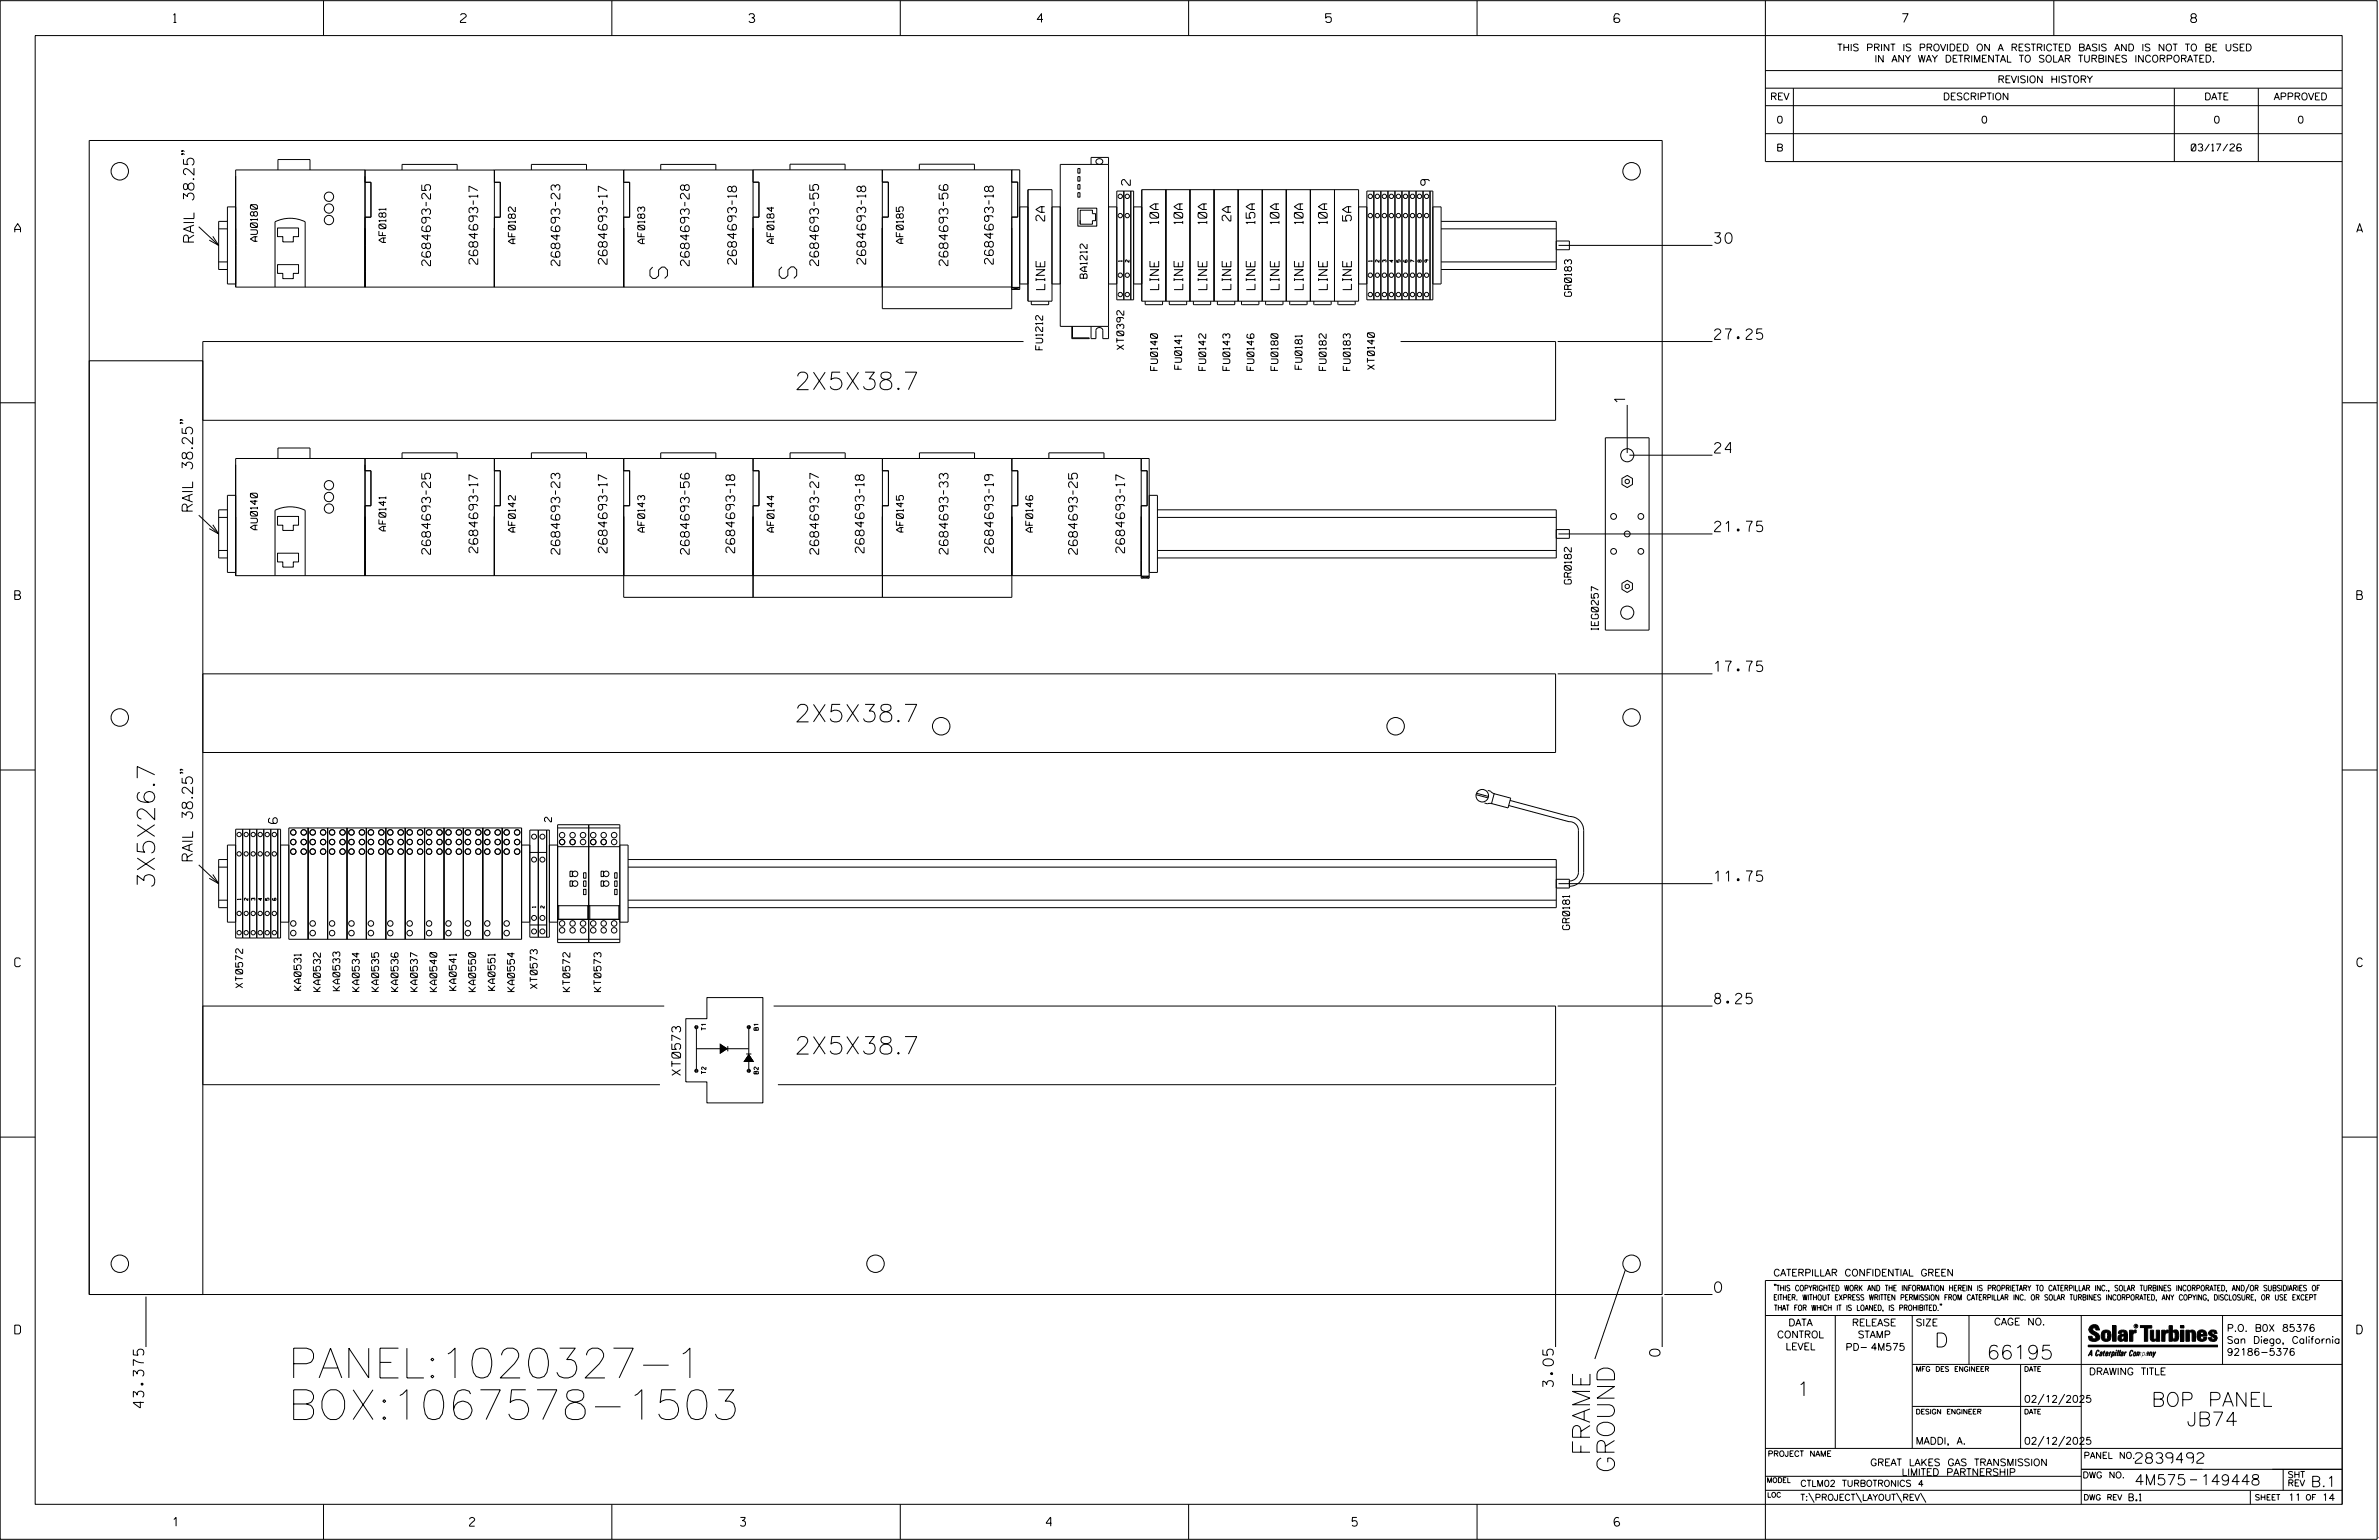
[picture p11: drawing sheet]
<svg xmlns="http://www.w3.org/2000/svg" width="864mm" height="559mm" viewBox="0 0 864 559" stroke-linecap="round" stroke-linejoin="round" font-family="sans-serif">
<defs><g id="words">
<g font-size="10.8">
<text x="104.6" y="500">PANEL:1020327-1</text>
<text x="104.6" y="515.1">BOX:1067578-1503</text>
</g>
<g font-size="6.3">
<text x="242.3" y="101" transform="rotate(-90 242.3 101)">S</text>
<text x="289.2" y="101" transform="rotate(-90 289.2 101)">S</text>
<text x="288.4" y="141.4">2X5X38.7</text>
<text x="288.4" y="261.9">2X5X38.7</text>
<text x="56.2" y="322.5" transform="rotate(-90 56.2 322.5)">3X5X26.7</text>
<text x="288.4" y="382.5">2X5X38.7</text>
<text x="577.2" y="532" transform="rotate(-90 577.2 532)">FRAME</text>
<text x="586.1" y="534.5" transform="rotate(-90 586.1 534.5)">GROUND</text>
</g>
<g font-size="5.1">
<text x="702.3" y="488.8">D</text>
<text x="721.2" y="493.2">66195</text>
<text x="652.2" y="506.5">1</text>
<text x="781" y="510.3">BOP PANEL</text>
<text x="793.8" y="517.4">JB74</text>
</g>
<g font-size="3.8">
<text x="70.4" y="88.6" transform="rotate(-90 70.4 88.6)">RAIL 38.25&quot;</text>
<text x="622.4" y="88.3">30</text>
<text x="622.4" y="123.2">27.25</text>
<text x="589.9" y="146.2" transform="rotate(-90 589.9 146.2)">1</text>
<text x="622.4" y="164.4">24</text>
<text x="69.9" y="186.2" transform="rotate(-90 69.9 186.2)">RAIL 38.25&quot;</text>
<text x="622.4" y="192.9">21.75</text>
<text x="622.4" y="243.7">17.75</text>
<text x="69.9" y="313.1" transform="rotate(-90 69.9 313.1)">RAIL 38.25&quot;</text>
<text x="622.4" y="319.8">11.75</text>
<text x="622.4" y="364.2">8.25</text>
<text x="622.4" y="468.9">0</text>
<text x="602.6" y="492.1" transform="rotate(-90 602.6 492.1)">0</text>
<text x="563.9" y="503.2" transform="rotate(-90 563.9 503.2)">3.05</text>
<text x="52.2" y="510.8" transform="rotate(-90 52.2 510.8)">43.375</text>
<text x="775.1" y="531">2839492</text>
<text x="774.8" y="538.9">4M575</text>
<text x="798.8" y="538.9">149448</text>
<text x="838.8" y="539.5">B.1</text>
</g>
<g font-size="3.2">
<text x="63" y="8.2">1</text>
<text x="167.2" y="8.2">2</text>
<text x="271.8" y="8.2">3</text>
<text x="376.5" y="8.2">4</text>
<text x="481.2" y="8.2">5</text>
<text x="690.6" y="8.2">7</text>
<text x="795.3" y="8.2">8</text>
<text x="410.3" y="67.2" transform="rotate(-90 410.3 67.2)">2</text>
<text x="518.9" y="67.2" transform="rotate(-90 518.9 67.2)">9</text>
<text x="379.2" y="80.2" transform="rotate(-90 379.2 80.2)">2A</text>
<text x="420.6" y="81.2" transform="rotate(-90 420.6 81.2)">10A</text>
<text x="429.3" y="81.2" transform="rotate(-90 429.3 81.2)">10A</text>
<text x="438.1" y="81.2" transform="rotate(-90 438.1 81.2)">10A</text>
<text x="446.8" y="80.2" transform="rotate(-90 446.8 80.2)">2A</text>
<text x="455.6" y="81.2" transform="rotate(-90 455.6 81.2)">15A</text>
<text x="464.3" y="81.2" transform="rotate(-90 464.3 81.2)">10A</text>
<text x="473" y="81.2" transform="rotate(-90 473 81.2)">10A</text>
<text x="481.8" y="81.2" transform="rotate(-90 481.8 81.2)">10A</text>
<text x="490.5" y="80.2" transform="rotate(-90 490.5 80.2)">5A</text>
<text x="5.4" y="84.3">A</text>
<text x="855.5" y="84.3">A</text>
<text x="173.4" y="95.9" transform="rotate(-90 173.4 95.9)">2684693-17</text>
<text x="220.4" y="95.9" transform="rotate(-90 220.4 95.9)">2684693-17</text>
<text x="267.3" y="95.9" transform="rotate(-90 267.3 95.9)">2684693-18</text>
<text x="314.3" y="95.8" transform="rotate(-90 314.3 95.8)">2684693-18</text>
<text x="360.6" y="95.8" transform="rotate(-90 360.6 95.8)">2684693-18</text>
<text x="156.3" y="96.4" transform="rotate(-90 156.3 96.4)">2684693-25</text>
<text x="203.2" y="96.4" transform="rotate(-90 203.2 96.4)">2684693-23</text>
<text x="250.2" y="96.4" transform="rotate(-90 250.2 96.4)">2684693-28</text>
<text x="297.1" y="96.4" transform="rotate(-90 297.1 96.4)">2684693-55</text>
<text x="344.1" y="96.4" transform="rotate(-90 344.1 96.4)">2684693-56</text>
<text x="379.3" y="105.1" transform="rotate(-90 379.3 105.1)">LINE</text>
<text x="420.6" y="105.1" transform="rotate(-90 420.6 105.1)">LINE</text>
<text x="429.4" y="105.1" transform="rotate(-90 429.4 105.1)">LINE</text>
<text x="438.1" y="105.1" transform="rotate(-90 438.1 105.1)">LINE</text>
<text x="446.8" y="105.1" transform="rotate(-90 446.8 105.1)">LINE</text>
<text x="455.6" y="105.1" transform="rotate(-90 455.6 105.1)">LINE</text>
<text x="464.3" y="105.1" transform="rotate(-90 464.3 105.1)">LINE</text>
<text x="473.1" y="105.1" transform="rotate(-90 473.1 105.1)">LINE</text>
<text x="481.8" y="105.1" transform="rotate(-90 481.8 105.1)">LINE</text>
<text x="490.6" y="105.1" transform="rotate(-90 490.6 105.1)">LINE</text>
<text x="156.3" y="201.1" transform="rotate(-90 156.3 201.1)">2684693-25</text>
<text x="173.4" y="200.6" transform="rotate(-90 173.4 200.6)">2684693-17</text>
<text x="203.2" y="201.1" transform="rotate(-90 203.2 201.1)">2684693-23</text>
<text x="220.4" y="200.6" transform="rotate(-90 220.4 200.6)">2684693-17</text>
<text x="250.2" y="201.1" transform="rotate(-90 250.2 201.1)">2684693-56</text>
<text x="266.7" y="200.6" transform="rotate(-90 266.7 200.6)">2684693-18</text>
<text x="297.2" y="201.1" transform="rotate(-90 297.2 201.1)">2684693-27</text>
<text x="313.7" y="200.6" transform="rotate(-90 313.7 200.6)">2684693-18</text>
<text x="344.1" y="201.1" transform="rotate(-90 344.1 201.1)">2684693-33</text>
<text x="360.6" y="200.6" transform="rotate(-90 360.6 200.6)">2684693-19</text>
<text x="391.1" y="201.1" transform="rotate(-90 391.1 201.1)">2684693-25</text>
<text x="408.2" y="200.6" transform="rotate(-90 408.2 200.6)">2684693-17</text>
<text x="5.4" y="217.5">B</text>
<text x="855.6" y="217.5">B</text>
<text x="100.7" y="298.8" transform="rotate(-90 100.7 298.8)">6</text>
<text x="5.4" y="350.8">C</text>
<text x="855.6" y="350.8">C</text>
<text x="247.1" y="390.2" transform="rotate(-90 247.1 390.2)">XT0573</text>
<text x="5.4" y="484">D</text>
<text x="855.6" y="484">D</text>
<text x="62.8" y="553.8">1</text>
<text x="170.4" y="553.8">2</text>
<text x="268.8" y="553.8">3</text>
<text x="379.8" y="553.8">4</text>
<text x="490.8" y="553.8">5</text>
<text x="585.9" y="553.8">6</text>
</g>
<g font-size="2.5">
<text x="666.9" y="18.5">THIS PRINT IS PROVIDED ON A RESTRICTED BASIS AND IS NOT TO BE USED</text>
<text x="680.5" y="22.6">IN ANY WAY DETRIMENTAL TO SOLAR TURBINES INCORPORATED.</text>
<text x="725.1" y="30">REVISION HISTORY</text>
<text x="642.6" y="36.3">REV</text>
<text x="705.3" y="36.3">DESCRIPTION</text>
<text x="800.2" y="36.3">DATE</text>
<text x="825.4" y="36.3">APPROVED</text>
<text x="644.9" y="44.7">0</text>
<text x="719.1" y="44.7">0</text>
<text x="803.5" y="44.7">0</text>
<text x="834" y="44.7">0</text>
<text x="644.8" y="54.8">B</text>
<text x="795.4" y="54.8">03/17/26</text>
<text x="93.5" y="87.6" transform="rotate(-90 93.5 87.6)">AU0180</text>
<text x="140.1" y="88" transform="rotate(-90 140.1 88)">AF0181</text>
<text x="187.1" y="88.4" transform="rotate(-90 187.1 88.4)">AF0182</text>
<text x="234" y="88.4" transform="rotate(-90 234 88.4)">AF0183</text>
<text x="281" y="88.3" transform="rotate(-90 281 88.3)">AF0184</text>
<text x="327.9" y="88.3" transform="rotate(-90 327.9 88.3)">AF0185</text>
<text x="394.6" y="101" transform="rotate(-90 394.6 101)">BA1212</text>
<text x="570.5" y="107.5" transform="rotate(-90 570.5 107.5)">GR0183</text>
<text x="378.5" y="126.9" transform="rotate(-90 378.5 126.9)">FU1212</text>
<text x="407.9" y="126.8" transform="rotate(-90 407.9 126.8)">XT0392</text>
<text x="420.2" y="134.4" transform="rotate(-90 420.2 134.4)">FU0140</text>
<text x="428.9" y="134" transform="rotate(-90 428.9 134)">FU0141</text>
<text x="437.7" y="134.4" transform="rotate(-90 437.7 134.4)">FU0142</text>
<text x="446.4" y="134.4" transform="rotate(-90 446.4 134.4)">FU0143</text>
<text x="455.2" y="134.4" transform="rotate(-90 455.2 134.4)">FU0146</text>
<text x="463.9" y="134.4" transform="rotate(-90 463.9 134.4)">FU0180</text>
<text x="472.7" y="134" transform="rotate(-90 472.7 134)">FU0181</text>
<text x="481.4" y="134.4" transform="rotate(-90 481.4 134.4)">FU0182</text>
<text x="490.1" y="134.4" transform="rotate(-90 490.1 134.4)">FU0183</text>
<text x="498.9" y="134.1" transform="rotate(-90 498.9 134.1)">XT0140</text>
<text x="93.5" y="192.2" transform="rotate(-90 93.5 192.2)">AU0140</text>
<text x="140.1" y="192.7" transform="rotate(-90 140.1 192.7)">AF0141</text>
<text x="187.1" y="193.1" transform="rotate(-90 187.1 193.1)">AF0142</text>
<text x="234" y="193.1" transform="rotate(-90 234 193.1)">AF0143</text>
<text x="281" y="193.1" transform="rotate(-90 281 193.1)">AF0144</text>
<text x="327.9" y="193.1" transform="rotate(-90 327.9 193.1)">AF0145</text>
<text x="374.9" y="193.1" transform="rotate(-90 374.9 193.1)">AF0146</text>
<text x="570.4" y="211.9" transform="rotate(-90 570.4 211.9)">GR0182</text>
<text x="580.2" y="228.6" transform="rotate(-90 580.2 228.6)">IEG0257</text>
<text x="200.2" y="298.2" transform="rotate(-90 200.2 298.2)">2</text>
<text x="569.8" y="337.3" transform="rotate(-90 569.8 337.3)">GR0181</text>
<text x="88.1" y="358.4" transform="rotate(-90 88.1 358.4)">XT0572</text>
<text x="109.3" y="359.3" transform="rotate(-90 109.3 359.3)">KA0531</text>
<text x="116.3" y="359.8" transform="rotate(-90 116.3 359.8)">KA0532</text>
<text x="123.4" y="359.5" transform="rotate(-90 123.4 359.5)">KA0533</text>
<text x="130.4" y="359.8" transform="rotate(-90 130.4 359.8)">KA0534</text>
<text x="137.4" y="359.8" transform="rotate(-90 137.4 359.8)">KA0535</text>
<text x="144.5" y="359.8" transform="rotate(-90 144.5 359.8)">KA0536</text>
<text x="151.5" y="359.8" transform="rotate(-90 151.5 359.8)">KA0537</text>
<text x="158.6" y="359.8" transform="rotate(-90 158.6 359.8)">KA0540</text>
<text x="165.6" y="359.4" transform="rotate(-90 165.6 359.4)">KA0541</text>
<text x="172.7" y="359.8" transform="rotate(-90 172.7 359.8)">KA0550</text>
<text x="179.7" y="359.4" transform="rotate(-90 179.7 359.4)">KA0551</text>
<text x="186.7" y="359.8" transform="rotate(-90 186.7 359.8)">KA0554</text>
<text x="195" y="358.7" transform="rotate(-90 195 358.7)">XT0573</text>
<text x="206.9" y="359.8" transform="rotate(-90 206.9 359.8)">KT0572</text>
<text x="218.2" y="359.8" transform="rotate(-90 218.2 359.8)">KT0573</text>
<text x="643.8" y="463">CATERPILLAR CONFIDENTIAL GREEN</text>
<text x="645.1" y="485.5">CONTROL</text>
<text x="649.2" y="481.1">DATA</text>
<text x="672.3" y="481.1">RELEASE</text>
<text x="674.4" y="485.5">STAMP</text>
<text x="695.4" y="481.1">SIZE</text>
<text x="723.8" y="480.8">CAGE NO.</text>
<text x="808.4" y="483.1">P.O. B0X 85376</text>
<text x="648.2" y="489.8">LEVEL</text>
<text x="669.9" y="490">PD- 4M575</text>
<text x="808.4" y="487.5">San Diego, California</text>
<text x="808.4" y="491.8">92186-5376</text>
<text x="758.3" y="498.9">DRAWING TITLE</text>
<text x="734.8" y="508.9">02/12/2025</text>
<text x="695.4" y="524.1">MADDI, A.</text>
<text x="734.8" y="524.1">02/12/2025</text>
<text x="678.9" y="531.9">GREAT LAKES GAS TRANSMISSION</text>
<text x="690.3" y="535.5">LIMITED PARTNERSHIP</text>
<text x="772.8" y="544.6">B.1</text>
<text x="830.6" y="544.6">11</text>
<text x="842.9" y="544.6">14</text>
</g>
<g font-size="2.3">
<text x="756.4" y="529.2">PANEL NO.</text>
<text x="653.5" y="539.4">CTLM02 TURBOTRONICS 4</text>
<text x="756" y="536.3">DWG NO.</text>
<text x="830.4" y="539.3">REV</text>
<text x="830.4" y="536.2">SHT</text>
<text x="653.5" y="544.5">T:\PROJECT\LAYOUT\REV\</text>
</g>
<g font-size="2">
<text x="643.8" y="468.4">&quot;THIS COPYRIGHTED WORK AND THE INFORMATION HEREIN IS PROPRIETARY TO CATERPILLAR INC., SOLAR TURBINES INCORPORATED, AND/OR SUBSIDIARIES OF</text>
<text x="643.8" y="471.8">EITHER. WITHOUT EXPRESS WRITTEN PERMISSION FROM CATERPILLAR INC. OR SOLAR TURBINES INCORPORATED, ANY COPYING, DISCLOSURE, OR USE EXCEPT</text>
<text x="644" y="475.6">THAT FOR WHICH IT IS LOANED, IS PROHIBITED.&quot;</text>
<text x="641.7" y="528.5">PROJECT NAME</text>
<text x="756.3" y="544.3">DWG REV</text>
<text x="818.5" y="544.3">SHEET</text>
<text x="836.9" y="544.3">OF</text>
</g>
<g font-size="1.8">
<text x="695.4" y="497.6">MFG DES ENGINEER</text>
<text x="734.8" y="497.6">DATE</text>
<text x="695.4" y="513.1">DESIGN ENGINEER</text>
<text x="734.8" y="513.1">DATE</text>
<text x="641.3" y="538">MODEL</text>
<text x="641.5" y="543.3">LOC</text>
</g>
<g font-size="1.6">
<text x="256.3" y="373.8" transform="rotate(-90 256.3 373.8)">T1</text>
<text x="275.3" y="373.8" transform="rotate(-90 275.3 373.8)">B1</text>
<text x="256.3" y="389.7" transform="rotate(-90 256.3 389.7)">T2</text>
<text x="275.3" y="389.7" transform="rotate(-90 275.3 389.7)">B2</text>
</g>
<g font-size="1.3">
<text x="407.3" y="94.9" transform="rotate(-90 407.3 94.9)">1</text>
<text x="409.9" y="95.1" transform="rotate(-90 409.9 95.1)">2</text>
<text x="498.1" y="94.9" transform="rotate(-90 498.1 94.9)">1</text>
<text x="500.6" y="95.1" transform="rotate(-90 500.6 95.1)">2</text>
<text x="503.2" y="95.1" transform="rotate(-90 503.2 95.1)">3</text>
<text x="505.7" y="95.1" transform="rotate(-90 505.7 95.1)">4</text>
<text x="508.3" y="95.1" transform="rotate(-90 508.3 95.1)">5</text>
<text x="513.4" y="95.1" transform="rotate(-90 513.4 95.1)">7</text>
<text x="515.9" y="95.1" transform="rotate(-90 515.9 95.1)">8</text>
<text x="518.5" y="95.1" transform="rotate(-90 518.5 95.1)">9</text>
<text x="87.4" y="326.5" transform="rotate(-90 87.4 326.5)">1</text>
<text x="90" y="326.7" transform="rotate(-90 90 326.7)">2</text>
<text x="92.5" y="326.7" transform="rotate(-90 92.5 326.7)">3</text>
<text x="95.1" y="326.7" transform="rotate(-90 95.1 326.7)">4</text>
<text x="97.6" y="326.7" transform="rotate(-90 97.6 326.7)">5</text>
<text x="194.5" y="329.3" transform="rotate(-90 194.5 329.3)">1</text>
<text x="197.5" y="329.5" transform="rotate(-90 197.5 329.5)">2</text>
</g>
<text font-size=".9" x="775.1" y="481.7">R</text>
</g></defs>
<g fill="none" stroke="#000" stroke-width=".36">
<path d="M.1 .2h862.8v558.4h-862.8zM12.8 12.9h837.4v533h-837.4zM117.4 .2v12.7M222.1 .2v12.7M326.8 .2v12.7M431.5 .2v12.7M536.2 .2v12.7M587.9 5.5l-.5-.5h-1l-.5 1v1.7l.5 .4h1l.6-.4v-.6l-.6-.5h-1l-.5 .5M640.9 .2v58.4h209.3M745.6 .2v12.7M640.9 25.6h209.3M640.9 32h209.3"/>
<path d="M640.9 38.3h209.3M651 32v26.6M789.3 32v26.6M819.8 32v26.6M32.4 51h571v418.7h-571zM66.1 55.7v.4v-.4l.9 .4M66.1 54.6v.4v-.4l.9 .4M396.1 59.7v-2.6h6.3v65.8h-2.1v-3a1.28 1.28 0 0 0-1.2-1 1.28 1.28 0 0 0-1.3 1v3h-1.7v-4.5M398.1 58a1.15 1.15 0 0 1 1.7-.3 1.15 1.15 0 0 1 0 1.7 1.16 1.16 0 0 1-1.5 0 1.16 1.16 0 0 1-.2-1.4zM402.4 59.7h-17.5v58.7h17.5M640.9 48.5h209.3M85.5 75.1h-3v27.9h3"/>
<path d="M100.9 61.7v-3.8h11.6v3.8M132.5 66.1h2.2v12.7h-2.2M132.5 61.7h47M145.9 61.7v-2h20v2M179.5 66.1h2.1v12.7h-2.1M192.9 61.7v-2h20v2M226.4 61.7v42.5M226.4 66.1h2.2v12.7h-2.2M239.9 61.7v-2h20v2M273.3 66.1h2.2v12.7h-2.2M273.3 61.6l.1 42.6M273.4 66.1h2.1"/>
<path d="M286.8 61.6v-2h20v2M320.3 66.1h2.2v12.7h-2.2M320.3 61.6v50.4h47v-50.4M333.7 61.6v-2h20v2M367.3 66.1h2.1v12.7h-2.1M370.2 75.1h3M373.2 68.8h8.7v40.5h-8.7zM381.9 75.1h3M391.3 69.9h.7v1.6h-.7zM391.3 67h.7v1.7h-.7zM391.3 64.1h.7v1.6h-.7zM391.3 61.2h.7v1.6h-.7z"/>
<path d="M391.3 75.5h6.8v6.6h-6.8zM392.1 80v1.4h4.5v-1.3h1.1v-2.6h-1.1v-1.2h-4.5v5.1M402.4 75.1h3M405.4 69.3h6.1v39.5h-6.1zM408 69.3v39.5M410.5 69.3v39.5M411.5 75.1h3M414.5 68.8h78.7v40.5h-78.7zM423.2 68.8v40.5M432 68.8v40.5M440.7 68.8v40.5M449.5 68.8v40.5"/>
<path d="M458.2 68.8v40.5M466.9 68.8v40.5M475.7 68.8v40.5M484.4 68.8v40.5M493.2 75.1h3M496.2 69.3h23.9v39.5h-23.9zM498.7 69.3v39.5M501.3 69.3v39.5M503.8 69.3v39.5M506.4 69.3v39.5M508.9 69.3v39.5M511.5 69.3v39.5"/>
<path d="M514 69.3v39.5M516.6 69.3v39.5M519.1 69.3v39.5M520.1 75.1h3v27.9h-3M72.1 82.3l7.3 6.7M77.3 85.8l2.1 3.2-3.4-1.9M79.4 83h3.1M79.4 95h3.1M82.5 80.3h-3.1v17.5h3.1M100.8 82.7h7.6v3.2h-1.9v1.9h-3.8v-1.9h-1.9zM100.8 96h7.6v3.2h-1.9v1.9h-3.8v-1.9h-1.9zM509.8 94.3l-.2 .6 .4 .2h.6l.2-.6-.2-.2-.4 .2 .2 .6"/>
<path d="M523.1 80.3h41.8v17.5h-41.8M523.1 83h41.8M523.1 95h41.8M564.9 87.5h4.8v3.1h-4.8M565.7 89h55.9M99.8 104.2v-23.7a12.4 12.4 0 0 1 11 0v23.7M179.5 104.2v-42.5l190.7-.1v43.4M367.3 104.3h2.9l-2.9 .7h2.9zM367.3 104.1l-281.8 .1v-42.5h47v42.5M370.2 103h3M374.4 109.3v1l.2 .3h5.8l.3-.3v-1M381.9 103h3"/>
<path d="M389.3 118.4v4.2h6.1v.3h-6.3v-4.5M402.4 103h3M411.5 103h3M415.7 109.3v1l.3 .3h5.8l.2-.3v-1M424.5 109.3v1l.2 .3h5.8l.3-.3v-1M433.2 109.3v1l.3 .3h5.7l.3-.3v-1M441.9 109.3v1l.3 .3h5.8l.2-.3v-1M450.7 109.3v1l.2 .3h5.8l.3-.3v-1M459.4 109.3v1l.3 .3h5.8l.2-.3v-1M468.2 109.3v1l.2 .3h5.8l.3-.3v-1M476.9 109.3v1l.3 .3h5.8l.2-.3v-1M485.7 109.3v1l.2 .3h5.8l.2-.3v-1"/>
<path d="M493.2 103h3M32.4 130.9h41.2v338.8h-41.2zM371.5 123.9h-297.9v28.6h491.1v-28.6h-56.3M565.5 123.9h56.1M.1 146.2h12.7M65.5 153.4l.3 .2-.3 .1v-.3l1 .3M65.5 152.3l.3 .2-.3 .1v-.3l1 .3M582.8 158.9h15.8v69.7h-15.8zM590.7 146.9v17.5M850.2 146.2h12.7M85.5 179.7h-3v28h3M100.9 166.4v-3.8h11.6v3.8"/>
<path d="M132.5 170.8h2.2v12.7h-2.2M132.5 166.4v42.5M145.9 166.4v-2.1h20v2.1M179.5 166.4v42.5M179.5 170.8h2.1v12.7h-2.1M192.9 166.4v-2.1h20v2.1M226.4 166.4v50.3h140.9v-50.3M226.4 170.8h2.2v12.7h-2.2M239.9 166.4v-2.1h20v2.1M273.4 166.4v50.3M273.4 170.8h2.1v12.7h-2.1M286.8 166.4v-2.1h20v2.1"/>
<path d="M320.3 170.8h2.2v12.7h-2.2M320.3 166.4v50.3M333.8 166.4v-2.1h20v2.1M367.3 170.8h2.2v12.7h-2.2M380.8 166.4v-2.1h20v2.1M414.3 166.4v43.4M414.3 170.8h2.1v12.7h-2.1M417.2 179.7h3v28h-3M588.8 173.6l1.9-1.1 1.9 1.1v2.2l-1.9 1.1-1.9-1.1zM591.5 165.2h30.1M72.1 186.9l7.3 6.8M77.3 190.4l2.1 3.3-3.4-1.9"/>
<path d="M79.4 187.7h3.1M79.4 199.7h3.1M82.5 185h-3.1v17.5h3.1M100.8 187.4h7.6v3.2h-1.9v1.9h-3.8v-1.9h-1.9zM420.2 187.7h144.7M420.2 185h144.7v17.5h-144.7M420.2 199.7h144.7M564.9 192.2h4.8v3.1h-4.8M565.7 193.7h55.9M99.8 208.9v-23.7a12.4 12.4 0 0 1 11 0v23.7M100.8 200.7h7.6v3.2h-1.9v1.9h-3.8v-1.9h-1.9zM414.3 208.9h-328.8v-42.5h331.7v43.4"/>
<path d="M414.3 209.8h2.9M417.2 209.8l-2.9-.7h2.9l-2.9 .7M588.8 211.7l1.9-1.1 1.9 1.1v2.2l-1.9 1.1-1.9-1.1zM73.6 244.5h491.1v28.5h-491.1zM565.5 244.5h56.1M.1 279.4h12.7M65.5 279.2l.3 .2-.3 .1v-.3l1 .3M850.2 279.4h12.7M65.5 280.2l.3 .2-.3 .2-.1-.2a.69 .69 0 0 1 1.1 .2M202.4 299.3h22.6v42.7h-22.6zM213.7 299.3v42.7M535.8 288.4l4.4 1.1"/>
<path d="M536 287.8l4.3 1.2M538.9 291.4l1 .3 1.8-.1M540.1 286.8l1 .3 .5 .5 1 .4M542.4 288l6 1.6-1 3.6-6-1.6zM547.7 292.3l21.9 5.9a3.2 3.2 0 0 1 3.4 3.1v15.2a3.2 3.2 0 0 1-3.3 3.2M548.1 290.4l21.7 5.9a5.1 5.1 0 0 1 5.1 5v15.2a5.1 5.1 0 0 1-5.2 5.1M72.1 313.8l7.3 6.8M77.3 317.3l2.1 3.3-3.4-1.9M79.4 314.6h3.1M82.5 311.9h-3.1v17.5h3.1M85.5 300.9h16.3v39.5h-16.3zM85.5 306.6h-3v28h3"/>
<path d="M88.1 300.9v39.5M90.6 300.9v39.5M93.2 300.9v39.5M95.7 300.9v39.5M98.3 300.9v39.5M100.8 300.9v39.5M101.8 306.6h3M104.8 300.4h84.5v40.4h-84.5zM111.9 300.4v40.4M118.9 300.4v40.4M126 300.4v40.4M133 300.4v40.4"/>
<path d="M140.1 300.4v40.4M147.1 300.4v40.4M154.1 300.4v40.4M161.2 300.4v40.4M168.2 300.4v40.4M175.3 300.4v40.4M182.3 300.4v40.4M189.3 306.6h3M192.3 301.2h7.1v38.9h-7.1zM192.3 309.3h6.1M195.4 301.2v38.9M198.4 301.2v38.9"/>
<path d="M199.4 306.6h3M202.4 300.4h22.6M202.4 307.2h22.6M206.9 316.1h.9v2h-.9zM206.9 319.7h.9v1.9h-.9zM211.8 316.7h.9v2h-.9zM211.8 319.7h.9v1.9h-.9zM218.2 316.1h.9v2h-.9zM218.2 319.7h.9v1.9h-.9zM223.1 316.7h.9v2h-.9zM223.1 319.7h.9v1.9h-.9zM225 306.6h3v28h-3"/>
<path d="M228 311.9h336.9v17.5h-336.9M228 314.6h336.9M564.9 319.1h4.8v3.1h-4.8M79.4 326.6h3.1M99.1 325.9l-.2 .6 .4 .2h.7l.2-.6-.2-.2-.4 .2 .2 .6M101.8 334.6h3M189.3 334.6h3M192.3 335.6h6.1M199.4 334.6h3M202.4 333.6h22.6M202.4 328.6h22.6M202.8 328.6v5h10.6v-5"/>
<path d="M211.8 322.7h.9v1.9h-.9zM214.1 328.6v5h10.5v-5M223.1 322.7h.9v1.9h-.9zM228 326.6h336.9M565.7 320.6h55.9M202.4 340.8h22.6M241.1 365.1h-167.5v28.5h166M249 369.6h7.6v-7.6h20.3v38.2h-20.3v-7.6h-7.6zM252.8 373.1v15.1M264.2 379.6v1.9M271.8 373.1v15.1M280.8 365.1h283.9v28.5h-282.3"/>
<path d="M565.5 365.1h56.1M252.8 380.5h19M270.9 382.4h1.9M564.7 394.4v94.4M.1 412.6h12.7M850.2 412.6h12.7M53 470.5v18.3M590 460.8l-11.1 32.3M603.4 470.5v18.3M604.2 469.7h17.4M640.9 477.3h209.3M644.2 466.1l-.1 .4"/>
<path d="M644.7 466.1l-.2 .4M666.2 477.3v48.3M694.2 477.3v48.3M704.4 473.3l-.1 .4M704.8 473.3l-.1 .4M714.8 477.3v17.8M755.5 477.3v68.6M806.8 477.3v17.8M816.5 466l-1.4 3.1M850.2 464.6h-209.3v94M850.2 464.8v81.1M694.2 495.1h156"/>
<path d="M733.5 495.1v30.5M758.6 481.4a2.02 2.02 0 0 1 3.1-.1l.5 1.3h-1.3l-.2-.6-.4-.2-.6 .1-.1 .4 .4 .7a2.46 2.46 0 0 1 2.2 2.9 2.83 2.83 0 0 1-3.8 .3l-.3-1.3h1.3l.2 .7 .6 .3 .5-.2 .2-.5-.4-.6-1.9-1.2-.4-.9zM759.2 491.3h-.7l.7-1.2v1.9h.2l-.1-2.1-1.3 2.1 .5-.5h.7M761.3 490l.3-.2 .4 .3-.1 .3-.3-.4-.4 .3-.3 1.6h.4l.4-.5-.3 .6-.4 .1-.3-.4zM762.6 490.6l.5-.1-.1 1.4h-.9a.74 .74 0 0 1 .9-.8l-.3 .7-.5 .1 .2-.5 .6-.2v-.5l-.7 .2zM763 483.2a2.17 2.17 0 0 1 3.1 0l.3 1.4-.3 1.5a2.17 2.17 0 0 1-3.1 0l-.3-1.5zM763.6 490.5l.4-.4 .2 .6h-.3l-.3 .9 .2 .4-.3-.1zM764.1 483.7l.5-.4 .4 .3v2.2l-.4 .2-.5-.2zM764.6 491.1l.6 .2v-.7l-.4-.1-.4 .6-.1 .8h.6M764.6 491.1l-.1 .8h.4M764.6 482.6v.8M764.8 490.7l.4 .1v.3h-.6z"/>
<path d="M765 491.5l-.1 .4zM766 490.5l-.5 1.5zM766 490.8l.4-.3-.4 .4M766.9 481h1.3v5.7h-1.3zM767 490.8l.5 .1-.3 .8-.4 .2zM767.3 490.5h-.5l-.5 2M767.3 490.5a.8 .8 0 0 1 .2 1 .8 .8 0 0 1-.9 .4l-.1 .6M767.3 490.5l-.1 .2M768.1 490.5l-.4 1.5zM768.2 489.9h.3l-.1 .2h-.2zM769 489.9l-.5 2.1zM769.7 489.9l-.6 2.1z"/>
<path d="M770.1 491.4l.5-.3-.5 .8zM770.4 491.9h.1M770.6 491.1l.1-.4-.7 .2 .1-.3 .6-.1 .2 .3-.5 1.1M770.6 491.1a.74 .74 0 0 0-.8 .8h.6M771 484.8h-.7l-.3 .6 .4 .7 .5-.3 .1-2.4h-.8l-.1 .4h-1.2a1.71 1.71 0 0 1 1.8-1.3 1.71 1.71 0 0 1 1.6 1.4v2.8h-1.1l-.1-.6M771 484.2l-1.5 .1a1.41 1.41 0 0 0 0 2.4l.5 .1 1.1-.7M771.2 486.1h-.1M771.4 490.5l.1 .3 .4-.3-.9 1.5zM771.5 490.8h.1M773 482.7h1.2v.5l.5-.5 .7-.1v1h-.6l-.5 .4-.1 2.7h-1.2zM773.3 490.3l.6-.4 .4 .2-.1 .4-.3-.4a1.28 1.28 0 0 0-.5 1.8l.6-.4-.1 .4-.8 .1zM774.7 490.8l.5-.3a.88 .88 0 0 1 .2 .9 .88 .88 0 0 1-.7 .7l-.2-.2z"/>
<path d="M774.8 490.9h.5l-.3 1h-.3l-.2-.2zM775.2 490.5l-.1 .2M776.8 481h4.3v.9h-1.5v4.8h-1.3M776.8 490.6l-.8 .2v-.3l-.4 1.5 .8-1.3v1.3l.3-1.2M779.3 491.1h.4M779.6 490.5h.3l-.3 1.4M779.6 490.7h.2l-.1 .4M779.7 491.1l-.1 .4M779.7 491.1l-.4 .2M780.1 492l.4-1.5 .1 .3 .3-.3 .3 .2-.3 1.3v-1.3l-.7 1.3M780.6 482.7h1.2v2.7l.1 .4 .4 .3 .4-.7v-2.7h1.2l.1 4h-1.3v-.5l-1.1 .6-.7-.3-.3-.7zM781.6 492.5l1-2-.8 1.3-.2-1.3-.2 2"/>
<path d="M784.7 482.7h1.2v.5l.5-.5 .7-.1v1h-.5l-.6 .4-.1 2.7h-1.2zM787.4 481h1.2v2a1.4 1.4 0 0 1 2.2 .2l.1 1.4-.4 1.9-1.5 .1-.4-.5v-1l.5 .9 .5-.3v-2.1l-.5-.4-.5 .7v2.8h-1.2zM791.5 482.7h1.3v4h-1.3zM791.5 481h1.3v.9h-1.3zM793.5 482.7h1.3v.4l.7-.5 1.1 .2 .4 .6v3.3h-1.2l-.3-3.4-.7 .2v3.2h-1.3zM794.8 483.1h.1M797.7 483.2a1.92 1.92 0 0 1 2.4-.5 1.92 1.92 0 0 1 1 2.1h-2.3v.8l.6 .5 .5-.3v-.5h1.2a1.83 1.83 0 0 1-2.1 1.4 1.83 1.83 0 0 1-1.5-2.1zM798.8 484.2v.6M799.1 483.4h.6l.2 .8h-1.1zM804.6 482.9a1.84 1.84 0 0 0-2.9 .8 3.3 3.3 0 0 0 2.2 1.9l-.5 .5-.4-.3-.1-.4h-1.2l.1 .6a1.92 1.92 0 0 0 2.9 .4M804.9 483.8h-1.2l-.2-.6-.5 .1-.1 .3 .1 .3 1.8 .9M805.1 488.1h-47.1v.6h47.1"/>
<path d="M694.2 510.3h61.3M742 505.8l-2.2 3.9M749.5 505.8l-2.2 3.9M640.9 525.6h209.2M640.9 535.7h114.6M742 521.1l-2.2 3.8M749.5 521.1l-2.2 3.8M755.5 533.2h94.7M795 537h2.6M828.8 533.2v7.6M117.4 545.9v12.7M222.1 545.9v12.7"/>
<path d="M326.8 545.9v12.7M431.5 545.9v12.7M536.2 545.9v12.7M640.9 540.8h209.3M656.6 541.7l2 3.5M673.8 541.7l1.9 3.5M688.4 541.7l2 3.5M697.2 541.7l1.9 3.5M816.9 541v4.9M863.5 558h.1"/>
<circle cx="43.5" cy="62.1" r="3.2"/>
<circle cx="119.4" cy="79.8" r="1.69"/>
<circle cx="119.4" cy="75.7" r="1.7"/>
<circle cx="119.4" cy="71.4" r="1.69"/>
<circle cx="406.7" cy="78.2" r=".8"/>
<circle cx="406.7" cy="71.2" r=".79"/>
<circle cx="409.2" cy="78.2" r=".8"/>
<circle cx="409.2" cy="71.2" r=".79"/>
<circle cx="497.4" cy="78.2" r=".8"/>
<circle cx="497.4" cy="71.2" r=".79"/>
<circle cx="500" cy="78.2" r=".79"/>
<circle cx="500" cy="71.2" r=".78"/>
<circle cx="502.5" cy="78.2" r=".8"/>
<circle cx="502.5" cy="71.2" r=".79"/>
<circle cx="505.1" cy="78.2" r=".8"/>
<circle cx="505.1" cy="71.2" r=".79"/>
<circle cx="507.6" cy="78.2" r=".8"/>
<circle cx="507.6" cy="71.2" r=".79"/>
<circle cx="510.2" cy="78.2" r=".8"/>
<circle cx="510.2" cy="71.2" r=".79"/>
<circle cx="512.7" cy="78.2" r=".8"/>
<circle cx="512.7" cy="71.2" r=".79"/>
<circle cx="515.3" cy="78.2" r=".8"/>
<circle cx="515.3" cy="71.2" r=".79"/>
<circle cx="517.9" cy="78.2" r=".8"/>
<circle cx="517.9" cy="71.2" r=".79"/>
<circle cx="592.3" cy="62.1" r="3.2"/>
<circle cx="406.7" cy="99.9" r=".8"/>
<circle cx="409.2" cy="99.9" r=".8"/>
<circle cx="497.4" cy="99.9" r=".8"/>
<circle cx="500" cy="99.8" r=".79"/>
<circle cx="502.5" cy="99.9" r=".8"/>
<circle cx="505.1" cy="99.9" r=".8"/>
<circle cx="507.6" cy="99.9" r=".8"/>
<circle cx="510.2" cy="99.9" r=".8"/>
<circle cx="512.7" cy="99.9" r=".8"/>
<circle cx="515.3" cy="99.9" r=".8"/>
<circle cx="517.9" cy="99.9" r=".8"/>
<circle cx="406.7" cy="106.9" r=".79"/>
<circle cx="409.2" cy="106.9" r=".79"/>
<circle cx="497.4" cy="106.9" r=".79"/>
<circle cx="500" cy="106.9" r=".78"/>
<circle cx="502.5" cy="106.9" r=".79"/>
<circle cx="505.1" cy="106.9" r=".79"/>
<circle cx="507.6" cy="106.9" r=".79"/>
<circle cx="510.2" cy="106.9" r=".79"/>
<circle cx="512.7" cy="106.9" r=".79"/>
<circle cx="515.3" cy="106.9" r=".79"/>
<circle cx="517.9" cy="106.9" r=".79"/>
<circle cx="119.4" cy="176.1" r="1.69"/>
<circle cx="590.7" cy="165.2" r="2.38"/>
<circle cx="590.7" cy="174.7" r=".8"/>
<circle cx="119.4" cy="180.4" r="1.69"/>
<circle cx="119.4" cy="184.5" r="1.69"/>
<circle cx="585.7" cy="187.4" r="1.05"/>
<circle cx="590.7" cy="193.7" r="1.06"/>
<circle cx="595.7" cy="187.4" r="1.05"/>
<circle cx="585.7" cy="200.1" r="1.05"/>
<circle cx="590.7" cy="212.8" r=".8"/>
<circle cx="595.6" cy="200.1" r="1.04"/>
<circle cx="590.7" cy="222.3" r="2.37"/>
<circle cx="43.5" cy="260.4" r="3.2"/>
<circle cx="341.7" cy="263.5" r="3.2"/>
<circle cx="506.6" cy="263.5" r="3.2"/>
<circle cx="592.3" cy="260.4" r="3.2"/>
<circle cx="538.1" cy="288.7" r="2.27"/>
<circle cx="86.8" cy="302.8" r=".8"/>
<circle cx="86.8" cy="309.8" r=".79"/>
<circle cx="89.4" cy="302.8" r=".79"/>
<circle cx="89.4" cy="309.8" r=".78"/>
<circle cx="91.9" cy="302.8" r=".8"/>
<circle cx="91.9" cy="309.8" r=".79"/>
<circle cx="94.5" cy="302.8" r=".8"/>
<circle cx="94.5" cy="309.8" r=".79"/>
<circle cx="97" cy="302.8" r=".8"/>
<circle cx="97" cy="309.8" r=".79"/>
<circle cx="99.6" cy="302.8" r=".8"/>
<circle cx="99.6" cy="309.8" r=".79"/>
<circle cx="106.5" cy="309" r="1"/>
<circle cx="106.5" cy="305.5" r=".99"/>
<circle cx="106.5" cy="302" r=".99"/>
<circle cx="110.3" cy="309" r="1.01"/>
<circle cx="110.3" cy="302" r="1"/>
<circle cx="110.3" cy="305.5" r="1"/>
<circle cx="113.5" cy="309" r="1.01"/>
<circle cx="113.5" cy="302" r="1"/>
<circle cx="113.5" cy="305.5" r="1"/>
<circle cx="117.3" cy="309" r="1"/>
<circle cx="117.3" cy="302" r=".99"/>
<circle cx="117.3" cy="305.5" r=".99"/>
<circle cx="120.5" cy="309" r="1"/>
<circle cx="120.5" cy="305.5" r=".99"/>
<circle cx="120.5" cy="302" r=".99"/>
<circle cx="124.3" cy="309" r="1"/>
<circle cx="124.3" cy="305.5" r=".99"/>
<circle cx="124.3" cy="302.1" r=".99"/>
<circle cx="127.6" cy="309" r="1"/>
<circle cx="127.6" cy="305.5" r=".99"/>
<circle cx="127.6" cy="302.1" r=".99"/>
<circle cx="131.4" cy="309" r="1.01"/>
<circle cx="131.4" cy="305.5" r="1"/>
<circle cx="131.4" cy="302" r="1"/>
<circle cx="134.6" cy="309" r="1.01"/>
<circle cx="134.6" cy="305.5" r="1"/>
<circle cx="134.6" cy="302" r="1"/>
<circle cx="138.4" cy="309" r="1"/>
<circle cx="138.4" cy="305.5" r=".99"/>
<circle cx="138.4" cy="302" r=".99"/>
<circle cx="141.7" cy="309" r="1"/>
<circle cx="141.7" cy="305.5" r=".99"/>
<circle cx="141.7" cy="302" r=".99"/>
<circle cx="145.5" cy="309" r="1"/>
<circle cx="145.5" cy="305.5" r=".99"/>
<circle cx="145.5" cy="302.1" r=".99"/>
<circle cx="148.7" cy="309" r="1"/>
<circle cx="148.7" cy="305.5" r=".99"/>
<circle cx="148.7" cy="302.1" r=".99"/>
<circle cx="152.5" cy="309" r=".99"/>
<circle cx="152.5" cy="305.5" r=".98"/>
<circle cx="152.5" cy="302" r=".98"/>
<circle cx="155.7" cy="309" r=".99"/>
<circle cx="155.8" cy="305.5" r=".98"/>
<circle cx="155.8" cy="302" r=".98"/>
<circle cx="159.6" cy="309" r="1"/>
<circle cx="159.6" cy="305.5" r=".99"/>
<circle cx="159.6" cy="302" r=".99"/>
<circle cx="162.8" cy="309" r="1"/>
<circle cx="162.8" cy="302" r=".99"/>
<circle cx="162.8" cy="305.5" r=".99"/>
<circle cx="166.6" cy="309" r="1.01"/>
<circle cx="166.6" cy="305.5" r="1"/>
<circle cx="166.6" cy="302" r="1"/>
<circle cx="169.8" cy="309" r="1.01"/>
<circle cx="169.9" cy="305.5" r="1"/>
<circle cx="169.9" cy="302" r="1"/>
<circle cx="173.6" cy="309" r="1"/>
<circle cx="173.6" cy="305.5" r=".99"/>
<circle cx="173.6" cy="302" r=".99"/>
<circle cx="176.9" cy="309" r=".99"/>
<circle cx="176.9" cy="305.5" r=".98"/>
<circle cx="176.9" cy="302" r=".98"/>
<circle cx="180.7" cy="309" r="1"/>
<circle cx="180.7" cy="305.5" r=".99"/>
<circle cx="180.7" cy="302.1" r=".99"/>
<circle cx="183.9" cy="309" r="1"/>
<circle cx="183.9" cy="305.5" r=".99"/>
<circle cx="183.9" cy="302.1" r=".99"/>
<circle cx="187.7" cy="309" r="1.01"/>
<circle cx="187.7" cy="305.5" r="1"/>
<circle cx="187.7" cy="302" r="1"/>
<circle cx="193.9" cy="303.6" r=".9"/>
<circle cx="193.9" cy="311.9" r=".9"/>
<circle cx="196.9" cy="303.6" r=".9"/>
<circle cx="196.9" cy="311.9" r=".9"/>
<circle cx="204" cy="303" r=".99"/>
<circle cx="204" cy="305.5" r=".98"/>
<circle cx="207.9" cy="303" r=".99"/>
<circle cx="207.9" cy="305.5" r=".99"/>
<circle cx="208.8" cy="317.1" r="1"/>
<circle cx="211.7" cy="303" r="1"/>
<circle cx="211.7" cy="305.5" r="1"/>
<circle cx="215.4" cy="303" r="1"/>
<circle cx="215.4" cy="305.5" r="1"/>
<circle cx="219.1" cy="303" r=".99"/>
<circle cx="219.1" cy="305.5" r=".99"/>
<circle cx="220.1" cy="317.1" r=".99"/>
<circle cx="222.9" cy="303" r="1"/>
<circle cx="222.9" cy="305.5" r="1"/>
<circle cx="86.8" cy="338.4" r=".8"/>
<circle cx="86.8" cy="331.4" r=".79"/>
<circle cx="89.4" cy="338.4" r=".79"/>
<circle cx="89.4" cy="331.4" r=".78"/>
<circle cx="91.9" cy="338.4" r=".8"/>
<circle cx="91.9" cy="331.4" r=".79"/>
<circle cx="94.5" cy="338.4" r=".8"/>
<circle cx="94.5" cy="331.4" r=".79"/>
<circle cx="97" cy="338.4" r=".8"/>
<circle cx="97" cy="331.4" r=".79"/>
<circle cx="99.6" cy="338.4" r=".8"/>
<circle cx="99.6" cy="331.4" r=".79"/>
<circle cx="106.5" cy="335.1" r="1"/>
<circle cx="106.5" cy="338.6" r="1"/>
<circle cx="113.5" cy="335.1" r="1.01"/>
<circle cx="113.5" cy="338.6" r="1"/>
<circle cx="120.5" cy="335.1" r="1"/>
<circle cx="120.5" cy="338.6" r="1"/>
<circle cx="127.6" cy="335.1" r="1"/>
<circle cx="127.6" cy="338.6" r="1"/>
<circle cx="134.6" cy="335.1" r="1.01"/>
<circle cx="134.6" cy="338.6" r="1"/>
<circle cx="141.7" cy="335.1" r="1"/>
<circle cx="141.7" cy="338.6" r="1"/>
<circle cx="148.7" cy="335.1" r="1"/>
<circle cx="148.7" cy="338.6" r="1"/>
<circle cx="155.7" cy="335.1" r=".99"/>
<circle cx="155.7" cy="338.6" r=".99"/>
<circle cx="162.8" cy="335.1" r="1"/>
<circle cx="162.8" cy="338.6" r="1"/>
<circle cx="169.8" cy="335.1" r="1.01"/>
<circle cx="169.8" cy="338.6" r="1"/>
<circle cx="176.9" cy="335.1" r=".99"/>
<circle cx="176.9" cy="338.6" r=".99"/>
<circle cx="183.9" cy="335.1" r="1"/>
<circle cx="183.9" cy="338.6" r="1"/>
<circle cx="193.9" cy="333.1" r=".89"/>
<circle cx="193.9" cy="338" r=".9"/>
<circle cx="196.9" cy="333.1" r=".9"/>
<circle cx="196.9" cy="338" r=".9"/>
<circle cx="204" cy="335.1" r=".99"/>
<circle cx="204" cy="337.6" r=".99"/>
<circle cx="207.8" cy="335.1" r="1"/>
<circle cx="207.9" cy="337.6" r=".99"/>
<circle cx="208.8" cy="320.6" r="1"/>
<circle cx="211.6" cy="335.1" r="1.01"/>
<circle cx="211.7" cy="337.6" r="1"/>
<circle cx="215.4" cy="335.1" r="1.01"/>
<circle cx="215.4" cy="337.6" r="1"/>
<circle cx="219.1" cy="335.1" r="1"/>
<circle cx="219.1" cy="337.6" r=".99"/>
<circle cx="220.1" cy="320.6" r=".99"/>
<circle cx="222.9" cy="335.1" r="1.01"/>
<circle cx="222.9" cy="337.6" r="1"/>
<circle cx="43.5" cy="458.6" r="3.2"/>
<circle cx="317.8" cy="458.6" r="3.2"/>
<circle cx="592.3" cy="458.6" r="3.2"/>
<circle cx="775.4" cy="481.2" r=".69"/>
</g>
<g fill="#000">
<path d="M261.3 378.6l2.9 1.9-2.9 1.9zM271.8 382.4l1.9 2.9h-3.8zM768.1 490.5l-.4 1.5zM768.2 489.9h.3l-.1 .2h-.2zM769 489.9l-.5 2.1zM769.7 489.9l-.6 2.1zM791.5 481h1.3v.9h-1.3zM791.5 482.7h1.3v4h-1.3zM758 488.1h47.1v.6h-47.1z"/>
<path d="M252.3 372.2l.5-.3v1.6l-.7-.5z" fill-rule="evenodd"/>
<path d="M252.8 371.9a.76 .76 0 0 1 .7 .8 .76 .76 0 0 1-.7 .8z" fill-rule="evenodd"/>
<path d="M271.3 372.2l.5-.3v1.6l-.7-.5z" fill-rule="evenodd"/>
<path d="M271.8 371.9a.76 .76 0 0 1 .8 .8 .76 .76 0 0 1-.8 .8z" fill-rule="evenodd"/>
<path d="M252.3 388l.5-.2v1.5l-.7-.5z" fill-rule="evenodd"/>
<path d="M252.8 387.8a.76 .76 0 0 1 .7 .8 .76 .76 0 0 1-.7 .7z" fill-rule="evenodd"/>
<path d="M271.3 388l.5-.2v1.5l-.7-.5z" fill-rule="evenodd"/>
<path d="M271.8 387.8a.76 .76 0 0 1 .8 .8 .76 .76 0 0 1-.8 .7z" fill-rule="evenodd"/>
<path d="M759.2 489.9l-1.2 2.1 .5-.5h.7v.5h.2zM759.2 490.1v1.2h-.7z" fill-rule="evenodd"/>
<path d="M758.6 481.4a2.02 2.02 0 0 1 3.1-.1l.5 1.3h-1.3l-.2-.6-.4-.2-.6 .1-.1 .4 .4 .7a2.46 2.46 0 0 1 2.2 2.9 2.83 2.83 0 0 1-3.8 .3l-.3-1.3h1.3l.2 .7 .6 .3 .5-.2 .2-.5-.4-.6-1.9-1.2-.4-.9z" fill-rule="evenodd"/>
<path d="M761.3 490l.3-.2 .4 .3-.1 .3-.3-.4-.4 .3-.3 1.6h.4l.4-.5-.3 .6-.4 .1-.3-.4z" fill-rule="evenodd"/>
<path d="M762.6 490.6l.5-.1-.1 1.4h-.9a.74 .74 0 0 1 .9-.8l-.6 .3-.2 .5 .5-.1 .3-.6v-.5l-.7 .2z" fill-rule="evenodd"/>
<path d="M763.6 490.5l.4-.4 .2 .6h-.3l-.3 .9 .2 .4-.3-.1z" fill-rule="evenodd"/>
<path d="M764.8 490.5l.5 .3-.1 .5h-.6l.6-.2v-.3l-.4-.1-.3 1.2h.4l.3-.4-.6 .6-.3-.2v-.4z" fill-rule="evenodd"/>
<path d="M763 483.2a2.17 2.17 0 0 1 3.1 0l.3 1.4-.3 1.5a2.17 2.17 0 0 1-3.1 0l-.3-1.5zM764.1 483.7v2.1l.5 .2 .4-.2v-2.2l-.4-.3z" fill-rule="evenodd"/>
<path d="M766 490.5v.3l.4-.1-.4 .2-.5 1.1z" fill-rule="evenodd"/>
<path d="M766.8 490.5l-.5 2 .3-.6a.71 .71 0 0 0 .9-.5 .71 .71 0 0 0-.4-.9zM767 490.8l.5 .1-.3 .8-.4 .2z" fill-rule="evenodd"/>
<path d="M766.9 481h1.3v5.7h-1.3z" fill-rule="evenodd"/>
<path d="M770.1 490.6l.6-.1 .2 .3-.4 1.2-.5 .1-.2-.5 .3-.5h.5l-.7 .5v.3l.4-.1 .4-.9-.5-.2-.2 .2z" fill-rule="evenodd"/>
<path d="M769.4 482.8l-.5 1h1.2l.1-.4h.8v.8l-1.5 .1a1.41 1.41 0 0 0 0 2.4l.5 .1 1.1-.7 .1 .6h1.1v-2.8a1.79 1.79 0 0 0-2.4-1.2zM770.3 484.8h.7l-.1 1-.5 .3-.4-.7z" fill-rule="evenodd"/>
<path d="M771.4 490.5l.1 .3 .4-.3-.9 1.5z" fill-rule="evenodd"/>
<path d="M773 482.7h1.2v.5l.5-.5 .7-.1v1h-.6l-.5 .4-.1 2.7h-1.2z" fill-rule="evenodd"/>
<path d="M773.3 490.3l.6-.4 .4 .2-.1 .4-.3-.4a1.28 1.28 0 0 0-.5 1.8l.6-.4-.3 .5h-.6z" fill-rule="evenodd"/>
<path d="M774.7 490.8l-.2 1.1h.7a.96 .96 0 0 0 0-1.4zM774.8 490.9h.5l-.1 .6-.5 .4-.2-.2z" fill-rule="evenodd"/>
<path d="M776 490.5v.3l.4-.3 .2 .3 .7-.2-.3 1.4v-1.3l-.6 1.3v-1.3l-.8 1.3z" fill-rule="evenodd"/>
<path d="M776.8 481h4.3v.9h-1.5v4.8h-1.3v-4.8h-1.5z" fill-rule="evenodd"/>
<path d="M777.9 490.5l-.5 2 .3-.6a.71 .71 0 0 0 .9-.5 .71 .71 0 0 0-.4-.9zM778.1 490.8l.3-.1 .1 .4-.5 .8-.2-.5z" fill-rule="evenodd"/>
<path d="M779.3 490.6l.6-.1-.3 1.5-.7-.1a.67 .67 0 0 1 .8-.8l-.6 .3-.1 .5 .4-.1 .4-.9-.4-.2-.3 .2z" fill-rule="evenodd"/>
<path d="M780.5 490.5l.1 .3 .3-.3 .3 .2-.3 1.3v-1.3l-.8 1.3z" fill-rule="evenodd"/>
<path d="M780.6 482.7h1.2v2.7l.1 .4 .4 .3 .4-.7v-2.7h1.2l.1 4h-1.3v-.5l-1.1 .6-.7-.3-.3-.7z" fill-rule="evenodd"/>
<path d="M781.6 490.5l.2 1.3 .8-1.3-1.2 2z" fill-rule="evenodd"/>
<path d="M784.7 482.7h1.2v.5l.5-.5 .7-.1v1h-.5l-.6 .4-.1 2.7h-1.2z" fill-rule="evenodd"/>
<path d="M787.4 481h1.2v2a1.4 1.4 0 0 1 2.2 .2l.1 1.4-.4 1.9-1.5 .1-.4-.5v-1l.5 .9 .5-.3v-2.1l-.5-.4-.5 .7v2.8h-1.2z" fill-rule="evenodd"/>
<path d="M793.5 482.7h1.3v.4a1.29 1.29 0 0 1 2.2 .3v3.3h-1.2l-.3-3.4-.7 .2v3.2h-1.3z" fill-rule="evenodd"/>
<path d="M797.7 483.2a1.92 1.92 0 0 1 2.4-.5 1.92 1.92 0 0 1 1 2.1h-2.3v.8l.6 .5 .5-.3v-.5h1.2a1.83 1.83 0 0 1-2.1 1.4 1.83 1.83 0 0 1-1.5-2.1zM799.1 483.4l-.3 .8h1.1l-.2-.8z" fill-rule="evenodd"/>
<path d="M801.9 483.2a1.94 1.94 0 0 1 3 .1v.5h-1.2l-.2-.6-.5 .1-.1 .3 .1 .3 1.8 .9a1.2 1.2 0 0 1 .1 1.3 1.2 1.2 0 0 1-1.2 .7l-1.6-.4-.4-1h1.2l.1 .4 .4 .3 .5-.5a3.3 3.3 0 0 1-2.2-1.9z" fill-rule="evenodd"/>
<circle cx="761.4" cy="492" r=".07"/>
<circle cx="762.2" cy="485.1" r=".07"/>
<circle cx="769.3" cy="492" r=".07"/>
<circle cx="773.1" cy="486.7" r=".07"/>
<circle cx="791.5" cy="486.7" r=".07"/>
<circle cx="791.5" cy="481" r=".07"/>
<circle cx="794.8" cy="486.7" r=".07"/>
</g>
<use href="#words"/>
</svg>
